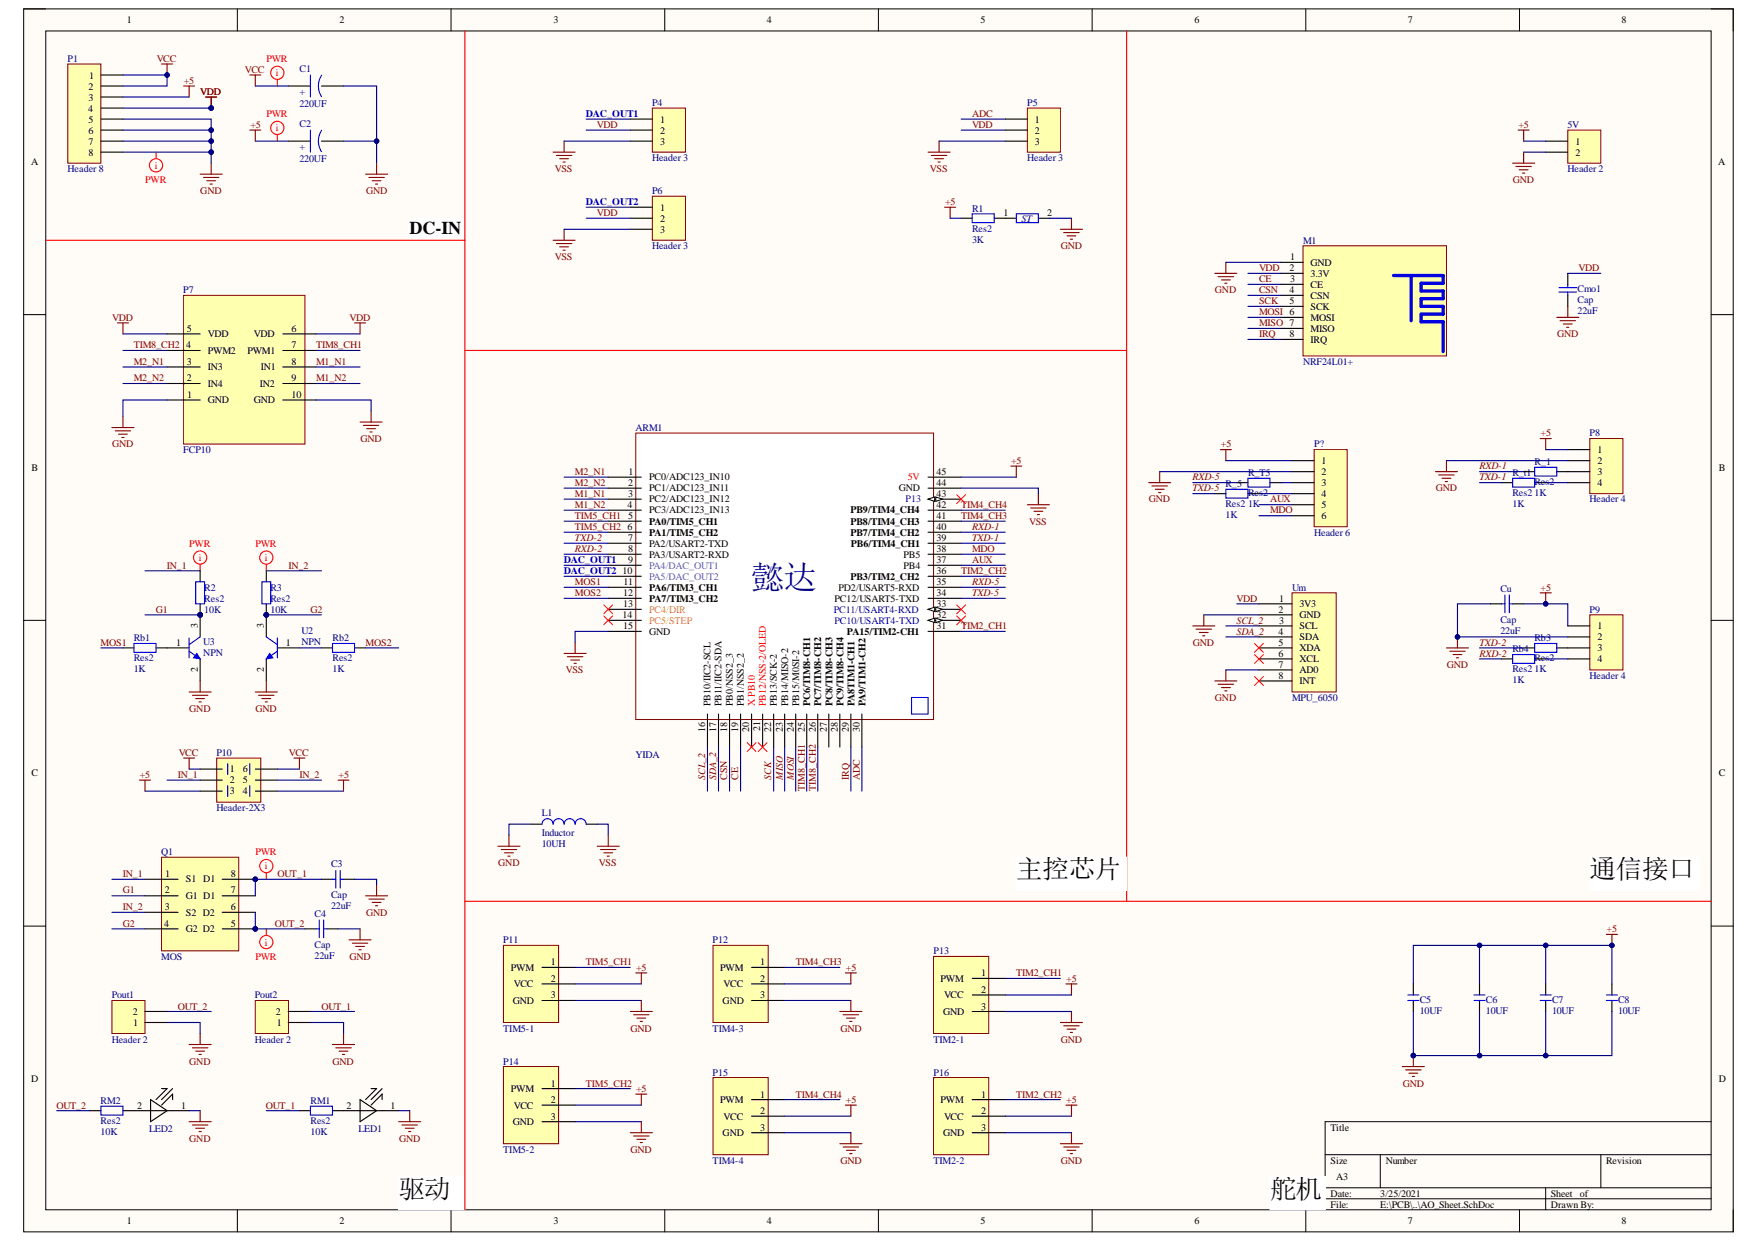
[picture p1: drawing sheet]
<svg xmlns="http://www.w3.org/2000/svg" width="297mm" height="210mm" viewBox="0 0 297 210" stroke-linecap="round" stroke-linejoin="round" font-family="sans-serif">
<defs><g id="words">
<text font-size="5.6" fill="#000080" x="126.9" y="99.4">懿达</text>
<g font-size="4.5">
<text x="171.6" y="148.3">主控芯片</text>
<text x="268.4" y="148.3">通信接口</text>
<text x="67.3" y="202.3">驱动</text>
<text x="214.5" y="202.3">舵机</text>
</g>
<text font-size="3" x="69.2" y="39.5">DC-IN</text>
<g font-size="1.7">
<text x="21.4" y="3.9">1</text>
<text x="57.3" y="3.9">2</text>
<text x="93.5" y="3.9">3</text>
<text x="129.5" y="3.9">4</text>
<text x="165.6" y="3.9">5</text>
<text x="201.7" y="3.9">6</text>
<text x="237.7" y="3.9">7</text>
<text x="273.8" y="3.9">8</text>
<text x="15" y="15.1">2</text>
<text x="15" y="17">3</text>
<text x="15.1" y="13.3">1</text>
<text x="14.9" y="18.8">4</text>
<text x="15" y="20.7">5</text>
<text x="15" y="22.6">6</text>
<text x="111.5" y="20.7">1</text>
<text x="111.5" y="22.6">2</text>
<text x="174.7" y="20.7">1</text>
<text x="174.7" y="22.6">2</text>
<text x="5.2" y="27.9">A</text>
<text x="15" y="24.4">7</text>
<text x="15" y="26.3">8</text>
<text x="111.5" y="24.4">3</text>
<text x="174.7" y="24.4">3</text>
<text x="266.1" y="24.4">1</text>
<text x="266.1" y="26.3">2</text>
<text x="290.2" y="27.9">A</text>
<text x="111.5" y="35.6">1</text>
<text x="111.5" y="37.4">2</text>
<text x="111.5" y="39.3">3</text>
<text x="169.5" y="36.5">1</text>
<text x="176.8" y="36.5">2</text>
<text x="217.8" y="45.8">2</text>
<text x="217.9" y="43.9">1</text>
<text x="217.9" y="47.6">3</text>
<text x="221.3" y="44.9">GND</text>
<text x="221.3" y="46.7">3.3V</text>
<text x="217.8" y="49.5">4</text>
<text x="217.8" y="51.4">5</text>
<text x="221.3" y="48.6">CE</text>
<text x="221.3" y="50.4">CSN</text>
<text x="221.3" y="52.3">SCK</text>
<text x="31.5" y="58.8">4</text>
<text x="31.5" y="56">5</text>
<text x="35.1" y="56.9">VDD</text>
<text x="35.1" y="59.7">PWM2</text>
<text x="41.8" y="59.7">PWM1</text>
<text x="42.9" y="56.9">VDD</text>
<text x="49.2" y="58.8">7</text>
<text x="49.2" y="56">6</text>
<text x="217.8" y="56.9">8</text>
<text x="221.3" y="54.2">MOSI</text>
<text x="221.3" y="56">MISO</text>
<text x="221.3" y="57.9">IRQ</text>
<text x="31.5" y="61.6">3</text>
<text x="31.5" y="64.4">2</text>
<text x="35.1" y="62.5">IN3</text>
<text x="35.1" y="65.3">IN4</text>
<text x="43.9" y="65.3">IN2</text>
<text x="44.1" y="62.5">IN1</text>
<text x="49.2" y="64.4">9</text>
<text x="49.2" y="61.6">8</text>
<text x="31.6" y="67.2">1</text>
<text x="35.1" y="68.1">GND</text>
<text x="42.9" y="68.1">GND</text>
<text x="49.2" y="67.2">10</text>
<text x="269.8" y="76.5">1</text>
<text x="5.3" y="79.5">B</text>
<text x="106.1" y="82">2</text>
<text x="106.1" y="83.9">3</text>
<text x="106.1" y="80.2">1</text>
<text x="109.6" y="81.1">PC0/ADC123_IN10</text>
<text x="109.6" y="83">PC1/ADC123_IN11</text>
<text x="151.8" y="83">GND</text>
<text x="158.1" y="83.9">43</text>
<text x="158.1" y="82">44</text>
<text x="158.1" y="80.2">45</text>
<text x="223.2" y="78.3">1</text>
<text x="223.2" y="80.2">2</text>
<text x="223.2" y="82">3</text>
<text x="223.2" y="83.9">4</text>
<text x="269.8" y="78.3">2</text>
<text x="269.8" y="80.2">3</text>
<text x="269.8" y="82">4</text>
<text x="290.2" y="79.5">B</text>
<text x="106" y="85.7">4</text>
<text x="106" y="89.6">6</text>
<text x="106.1" y="87.7">5</text>
<text x="109.6" y="84.8">PC2/ADC123_IN12</text>
<text x="109.6" y="86.7">PC3/ADC123_IN13</text>
<text x="109.6" y="88.6">PA0/TIM5_CH1</text>
<text x="143.6" y="88.6">PB8/TIM4_CH3</text>
<text x="143.6" y="86.7">PB9/TIM4_CH4</text>
<text x="158.1" y="89.6">40</text>
<text x="158.1" y="87.7">41</text>
<text x="158.1" y="85.7">42</text>
<text x="223.2" y="85.7">5</text>
<text x="223.2" y="87.7">6</text>
<text x="106.1" y="91.4">7</text>
<text x="106.1" y="93.3">8</text>
<text x="106.1" y="95.1">9</text>
<text x="109.6" y="90.5">PA1/TIM5_CH2</text>
<text x="109.6" y="92.3">PA2/USART2-TXD</text>
<text x="109.6" y="94.2">PA3/USART2-RXD</text>
<text x="143.6" y="90.5">PB7/TIM4_CH2</text>
<text x="143.7" y="92.3">PB6/TIM4_CH1</text>
<text x="152.6" y="94.2">PB5</text>
<text x="158.1" y="95.1">37</text>
<text x="158.1" y="93.3">38</text>
<text x="158.1" y="91.4">39</text>
<text x="105.1" y="97">10</text>
<text x="105.2" y="100.7">12</text>
<text x="105.3" y="98.8">11</text>
<text x="109.6" y="99.8">PA6/TIM3_CH1</text>
<text x="109.6" y="101.6">PA7/TIM3_CH2</text>
<text x="140.9" y="101.6">PC12/USART5-TXD</text>
<text x="141.6" y="99.8">PD2/USART5-RXD</text>
<text x="143.6" y="97.9">PB3/TIM2_CH2</text>
<text x="152.6" y="96.1">PB4</text>
<text x="158.1" y="100.7">34</text>
<text x="158.1" y="98.8">35</text>
<text x="158.1" y="97">36</text>
<text x="216" y="101.6">1</text>
<text x="33.4" y="106" transform="rotate(-90 33.4 106)">3</text>
<text x="44.6" y="106" transform="rotate(-90 44.6 106)">3</text>
<text x="105.1" y="104.4">14</text>
<text x="105.2" y="102.6">13</text>
<text x="105.2" y="106.3">15</text>
<text x="109.6" y="107.2">GND</text>
<text x="143" y="107.2">PA15/TIM2-CH1</text>
<text x="158.1" y="106.3">31</text>
<text x="158.1" y="104.4">32</text>
<text x="158.1" y="102.6">33</text>
<text x="215.9" y="103.5">2</text>
<text x="215.9" y="107.2">4</text>
<text x="216" y="105.3">3</text>
<text x="219.5" y="102.6">3V3</text>
<text x="219.5" y="104.4">GND</text>
<text x="219.5" y="106.3">SCL</text>
<text x="269.8" y="106.3">1</text>
<text x="29.8" y="109.1">1</text>
<text x="33.4" y="113.5" transform="rotate(-90 33.4 113.5)">2</text>
<text x="44.6" y="113.5" transform="rotate(-90 44.6 113.5)">2</text>
<text x="48.3" y="109.1">1</text>
<text x="215.9" y="109.1">5</text>
<text x="215.9" y="110.9">6</text>
<text x="215.9" y="112.8">7</text>
<text x="219.5" y="108.1">SDA</text>
<text x="219.5" y="110">XDA</text>
<text x="219.5" y="111.9">XCL</text>
<text x="219.5" y="113.7">AD0</text>
<text x="269.8" y="108.1">2</text>
<text x="269.8" y="110">3</text>
<text x="269.8" y="111.9">4</text>
<text x="120" y="119.3" transform="rotate(-90 120 119.3)">PB10/IIC2-SCL</text>
<text x="121.9" y="119.3" transform="rotate(-90 121.9 119.3)">PB11/IIC2-SDA</text>
<text x="123.7" y="119.3" transform="rotate(-90 123.7 119.3)">PB0/NSS2_3</text>
<text x="125.6" y="119.3" transform="rotate(-90 125.6 119.3)">PB1/NSS2_2</text>
<text x="131.2" y="119.3" transform="rotate(-90 131.2 119.3)">PB13/SCK-2</text>
<text x="133.1" y="119.3" transform="rotate(-90 133.1 119.3)">PB14/MISO-2</text>
<text x="135" y="119.3" transform="rotate(-90 135 119.3)">PB15/M0SI-2</text>
<text x="136.8" y="119.3" transform="rotate(-90 136.8 119.3)">PC6/TIM8-CH1</text>
<text x="138.7" y="119.3" transform="rotate(-90 138.7 119.3)">PC7/TIM8-CH2</text>
<text x="140.6" y="119.3" transform="rotate(-90 140.6 119.3)">PC8/TIM8-CH3</text>
<text x="142.4" y="119.3" transform="rotate(-90 142.4 119.3)">PC9/TIM8-CH4</text>
<text x="144.3" y="119.3" transform="rotate(-90 144.3 119.3)">PA8TIM1-CH1</text>
<text x="146.1" y="119.3" transform="rotate(-90 146.1 119.3)">PA9/TIM1-CH2</text>
<text x="215.9" y="114.6">8</text>
<text x="219.5" y="115.6">INT</text>
<text x="119.1" y="123.7" transform="rotate(-90 119.1 123.7)">16</text>
<text x="120.9" y="123.7" transform="rotate(-90 120.9 123.7)">17</text>
<text x="122.8" y="123.7" transform="rotate(-90 122.8 123.7)">18</text>
<text x="124.7" y="123.7" transform="rotate(-90 124.7 123.7)">19</text>
<text x="126.5" y="123.7" transform="rotate(-90 126.5 123.7)">20</text>
<text x="128.4" y="123.5" transform="rotate(-90 128.4 123.5)">21</text>
<text x="130.2" y="123.7" transform="rotate(-90 130.2 123.7)">22</text>
<text x="132.2" y="123.6" transform="rotate(-90 132.2 123.6)">23</text>
<text x="134" y="123.7" transform="rotate(-90 134 123.7)">24</text>
<text x="135.9" y="123.6" transform="rotate(-90 135.9 123.6)">25</text>
<text x="137.8" y="123.7" transform="rotate(-90 137.8 123.7)">26</text>
<text x="139.6" y="123.7" transform="rotate(-90 139.6 123.7)">27</text>
<text x="141.5" y="123.7" transform="rotate(-90 141.5 123.7)">28</text>
<text x="143.3" y="123.7" transform="rotate(-90 143.3 123.7)">29</text>
<text x="145.2" y="123.7" transform="rotate(-90 145.2 123.7)">30</text>
<text x="5.3" y="131.1">C</text>
<text x="38.8" y="130.4">1</text>
<text x="41" y="130.4">6</text>
<text x="290.2" y="131.1">C</text>
<text x="38.8" y="132.3">2</text>
<text x="38.8" y="134.2">3</text>
<text x="41" y="134.2">4</text>
<text x="41" y="132.3">5</text>
<text x="27.9" y="148.1">1</text>
<text x="31.4" y="149">S1 D1</text>
<text x="39" y="148.1">8</text>
<text x="27.8" y="150.9">2</text>
<text x="27.8" y="153.7">3</text>
<text x="31.4" y="151.8">G1 D1</text>
<text x="31.4" y="154.6">S2 D2</text>
<text x="39" y="153.7">6</text>
<text x="39" y="150.9">7</text>
<text x="27.7" y="156.5">4</text>
<text x="31.4" y="157.4">G2 D2</text>
<text x="39" y="156.5">5</text>
<text x="86.3" y="163.9">PWM</text>
<text x="86.8" y="166.7">VCC</text>
<text x="93" y="163">1</text>
<text x="93" y="165.8">2</text>
<text x="121.6" y="163.9">PWM</text>
<text x="122.2" y="166.7">VCC</text>
<text x="128.4" y="163">1</text>
<text x="128.4" y="165.8">2</text>
<text x="158.8" y="165.8">PWM</text>
<text x="165.7" y="164.8">1</text>
<text x="165.7" y="167.6">2</text>
<text x="22.4" y="171.4">2</text>
<text x="22.5" y="173.3">1</text>
<text x="46.6" y="171.4">2</text>
<text x="46.8" y="173.3">1</text>
<text x="86.6" y="169.5">GND</text>
<text x="93" y="168.5">3</text>
<text x="122" y="169.5">GND</text>
<text x="128.4" y="168.5">3</text>
<text x="159.2" y="171.4">GND</text>
<text x="159.4" y="168.5">VCC</text>
<text x="165.7" y="170.5">3</text>
<text x="5.2" y="182.7">D</text>
<text x="86.3" y="184.4">PWM</text>
<text x="93" y="183.5">1</text>
<text x="128.4" y="185.4">1</text>
<text x="165.7" y="185.4">1</text>
<text x="290.2" y="182.7">D</text>
<text x="23.2" y="187.2">2</text>
<text x="30.6" y="187.2">1</text>
<text x="58.5" y="187.2">2</text>
<text x="66" y="187.2">1</text>
<text x="86.6" y="190">GND</text>
<text x="86.8" y="187.2">VCC</text>
<text x="93" y="186.3">2</text>
<text x="93" y="189.1">3</text>
<text x="121.6" y="186.3">PWM</text>
<text x="122" y="191.9">GND</text>
<text x="122.2" y="189.1">VCC</text>
<text x="128.4" y="188.1">2</text>
<text x="128.4" y="190.9">3</text>
<text x="158.8" y="186.3">PWM</text>
<text x="159.2" y="191.9">GND</text>
<text x="159.4" y="189.1">VCC</text>
<text x="165.7" y="188.1">2</text>
<text x="165.7" y="190.9">3</text>
<text x="224.7" y="190.9">Title</text>
<text x="224.7" y="196.5">Size</text>
<text x="234" y="196.5">Number</text>
<text x="271.2" y="196.5">Revision</text>
<text x="224.7" y="202.1">Date:</text>
<text x="224.7" y="203.9">File:</text>
<text x="225.6" y="199.3">A3</text>
<text x="233.1" y="202.1">3/25/2021</text>
<text x="233.1" y="203.9">E:\PCB\..\AO_Sheet.SchDoc</text>
<text x="261.9" y="202.1">Sheet</text>
<text x="261.9" y="203.9">Drawn By:</text>
<text x="266.8" y="202.1">of</text>
<text x="21.4" y="206.7">1</text>
<text x="57.3" y="206.7">2</text>
<text x="93.5" y="206.7">3</text>
<text x="129.5" y="206.7">4</text>
<text x="165.6" y="206.7">5</text>
<text x="201.7" y="206.7">6</text>
<text x="237.7" y="206.7">7</text>
<text x="273.8" y="206.7">8</text>
</g>
<g font-size="1.7" fill="#000080">
<text x="11.4" y="10.5">P1</text>
<text x="50.6" y="16.1">+</text>
<text x="50.6" y="12.1">C1</text>
<text x="110.1" y="17.9">P4</text>
<text x="173.5" y="17.9">P5</text>
<text x="50.6" y="18.1">220UF</text>
<text x="50.6" y="21.4">C2</text>
<text x="264.7" y="21.6">5V</text>
<text x="11.4" y="29.1">Header 8</text>
<text x="50.6" y="25.3">+</text>
<text x="50.6" y="27.4">220UF</text>
<text x="110.1" y="27.2">Header 3</text>
<text x="173.5" y="27.2">Header 3</text>
<text x="264.7" y="29.1">Header 2</text>
<text x="110.1" y="32.8">P6</text>
<text x="164.2" y="35.7">R1</text>
<text x="164.2" y="41">3K</text>
<text x="164.2" y="39.1">Res2</text>
<text x="172.5" y="37.4">ST</text>
<text x="220.1" y="41.1">M1</text>
<text x="110.1" y="42.1">Header 3</text>
<text x="31" y="49.5">P7</text>
<text x="266.4" y="53.1">22uF</text>
<text x="266.4" y="49.3">Cmo1</text>
<text x="266.4" y="51.2">Cap</text>
<text x="220.1" y="61.6">NRF24L01+</text>
<text x="31" y="76.5">FCP10</text>
<text x="107.3" y="72.7">ARM1</text>
<text x="221.9" y="75.5">P?</text>
<text x="268.4" y="73.7">P8</text>
<text x="206.9" y="82.3">R_5</text>
<text x="210.7" y="80.4">R_T5</text>
<text x="210.7" y="83.7">Res2</text>
<text x="255.4" y="80.4">R_t1</text>
<text x="255.4" y="83.7">Res2</text>
<text x="259.1" y="83.7">1K</text>
<text x="259.1" y="78.6">R_1</text>
<text x="259.1" y="81.9">Res2</text>
<text x="206.9" y="87.4">1K</text>
<text x="206.9" y="85.6">Res2</text>
<text x="210.7" y="85.6">1K</text>
<text x="255.4" y="85.6">1K</text>
<text x="268.4" y="84.8">Header 4</text>
<text x="221.9" y="90.5">Header 6</text>
<text x="34.5" y="99.8">R2</text>
<text x="34.5" y="101.6">Res2</text>
<text x="45.7" y="99.8">R3</text>
<text x="45.7" y="101.6">Res2</text>
<text x="218.2" y="99.8">Um</text>
<text x="253.4" y="99.9">Cu</text>
<text x="34.5" y="103.5">10K</text>
<text x="45.7" y="103.5">10K</text>
<text x="50.9" y="107">U2</text>
<text x="253.4" y="107">22uF</text>
<text x="253.4" y="105.2">Cap</text>
<text x="268.4" y="103.5">P9</text>
<text x="22.6" y="113.5">1K</text>
<text x="22.6" y="108.3">Rb1</text>
<text x="22.6" y="111.7">Res2</text>
<text x="34.3" y="108.9">U3</text>
<text x="34.3" y="110.8">NPN</text>
<text x="50.9" y="108.9">NPN</text>
<text x="56.2" y="113.5">1K</text>
<text x="56.2" y="108.3">Rb2</text>
<text x="56.2" y="111.7">Res2</text>
<text x="255.4" y="110.2">Rb4</text>
<text x="255.4" y="113.5">Res2</text>
<text x="259.1" y="113.5">1K</text>
<text x="259.1" y="108.3">Rb3</text>
<text x="259.1" y="111.7">Res2</text>
<text x="218.2" y="118.4">MPU_6050</text>
<text x="255.4" y="115.4">1K</text>
<text x="268.4" y="114.6">Header 4</text>
<text x="36.5" y="127.7">P10</text>
<text x="107.3" y="128">YIDA</text>
<text x="36.5" y="136.9">Header-2X3</text>
<text x="91.5" y="137.9">L1</text>
<text x="91.5" y="143.1">10UH</text>
<text x="91.5" y="141.3">Inductor</text>
<text x="27.2" y="144.4">Q1</text>
<text x="55.9" y="146.4">C3</text>
<text x="53.1" y="154.9">C4</text>
<text x="55.9" y="153.5">22uF</text>
<text x="55.9" y="151.6">Cap</text>
<text x="53.1" y="161.9">22uF</text>
<text x="53.1" y="160">Cap</text>
<text x="85" y="159.2">P11</text>
<text x="120.3" y="159.2">P12</text>
<text x="157.6" y="161.1">P13</text>
<text x="27.2" y="162">MOS</text>
<text x="18.9" y="168.5">Pout1</text>
<text x="43" y="168.5">Pout2</text>
<text x="239.8" y="169.3">C5</text>
<text x="239.8" y="171.2">10UF</text>
<text x="250.9" y="169.3">C6</text>
<text x="250.9" y="171.2">10UF</text>
<text x="262.1" y="169.3">C7</text>
<text x="262.1" y="171.2">10UF</text>
<text x="273.2" y="169.3">C8</text>
<text x="273.2" y="171.2">10UF</text>
<text x="18.9" y="176.1">Header 2</text>
<text x="43" y="176.1">Header 2</text>
<text x="85" y="174.2">TIM5-1</text>
<text x="85" y="179.8">P14</text>
<text x="120.3" y="174.2">TIM4-3</text>
<text x="157.6" y="176.1">TIM2-1</text>
<text x="120.3" y="181.6">P15</text>
<text x="157.6" y="181.6">P16</text>
<text x="17" y="191.7">10K</text>
<text x="17" y="186.4">RM2</text>
<text x="17" y="189.8">Res2</text>
<text x="25.2" y="191.1">LED2</text>
<text x="52.4" y="191.7">10K</text>
<text x="52.4" y="186.4">RM1</text>
<text x="52.4" y="189.8">Res2</text>
<text x="60.6" y="191.1">LED1</text>
<text x="85" y="194.6">TIM5-2</text>
<text x="120.3" y="196.5">TIM4-4</text>
<text x="157.6" y="196.5">TIM2-2</text>
</g>
<g font-size="1.7" fill="#800000">
<text x="26.5" y="10.5">VCC</text>
<text x="31" y="14.2">+5</text>
<text x="33.8" y="16.1">VDD</text>
<text x="41.4" y="12.3">VCC</text>
<text x="42.3" y="21.6">+5</text>
<text x="100.8" y="21.6">VDD</text>
<text x="164.2" y="21.6">VDD</text>
<text x="164.2" y="19.8">ADC</text>
<text x="256.4" y="21.6">+5</text>
<text x="93.7" y="29.1">VSS</text>
<text x="157" y="29.1">VSS</text>
<text x="33.8" y="32.8">GND</text>
<text x="61.8" y="32.8">GND</text>
<text x="159.6" y="34.6">+5</text>
<text x="255.5" y="30.9">GND</text>
<text x="100.8" y="36.5">VDD</text>
<text x="93.7" y="43.9">VSS</text>
<text x="179.1" y="42.1">GND</text>
<text x="212.6" y="45.8">VDD</text>
<text x="212.6" y="47.6">CE</text>
<text x="266.6" y="45.8">VDD</text>
<text x="205.2" y="49.5">GND</text>
<text x="212.6" y="53.2">MOSI 6</text>
<text x="212.6" y="51.4">SCK</text>
<text x="212.6" y="49.5">CSN</text>
<text x="18.9" y="54.2">VDD</text>
<text x="22.6" y="58.8">TIM8_CH2</text>
<text x="53.4" y="58.8">TIM8_CH1</text>
<text x="59" y="54.2">VDD</text>
<text x="212.6" y="55.1">MISO 7</text>
<text x="212.6" y="56.9">IRQ</text>
<text x="262.9" y="56.9">GND</text>
<text x="22.6" y="61.6">M2_N1</text>
<text x="22.6" y="64.4">M2_N2</text>
<text x="53.4" y="61.6">M1_N1</text>
<text x="53.4" y="64.4">M1_N2</text>
<text x="18.9" y="75.5">GND</text>
<text x="60.9" y="74.6">GND</text>
<text x="206.2" y="75.5">+5</text>
<text x="260.1" y="73.7">+5</text>
<text x="97.1" y="80.2">M2_N1</text>
<text x="97.1" y="82">M2_N2</text>
<text x="97.1" y="83.9">M1_N1</text>
<text x="170.7" y="78.3">+5</text>
<text x="201.4" y="83">TXD-5</text>
<text x="201.4" y="81.1">RXD-5</text>
<text x="242.5" y="83">GND</text>
<text x="249.8" y="79.2">RXD-1</text>
<text x="249.8" y="81.1">TXD-1</text>
<text x="97.1" y="85.7">M1_N2</text>
<text x="162.3" y="87.7">TIM4_CH3</text>
<text x="162.3" y="85.7">TIM4_CH4</text>
<text x="164.2" y="89.6">RXD-1</text>
<text x="173.8" y="88.6">VSS</text>
<text x="194" y="84.8">GND</text>
<text x="214.5" y="86.7">MDO</text>
<text x="214.5" y="84.8">AUX</text>
<text x="97.1" y="91.4">TXD-2</text>
<text x="97.1" y="93.3">RXD-2</text>
<text x="164.2" y="91.4">TXD-1</text>
<text x="164.2" y="93.3">MDO</text>
<text x="164.2" y="95.1">AUX</text>
<text x="28.2" y="96.1">IN_1</text>
<text x="48.7" y="96.1">IN_2</text>
<text x="97.1" y="98.8">MOS1</text>
<text x="97.1" y="100.7">MOS2</text>
<text x="162.3" y="97">TIM2_CH2</text>
<text x="164.2" y="98.8">RXD-5</text>
<text x="164.2" y="100.7">TXD-5</text>
<text x="208.8" y="101.6">VDD</text>
<text x="260.1" y="99.8">+5</text>
<text x="26.3" y="103.5">G1</text>
<text x="52.4" y="103.5">G2</text>
<text x="162.3" y="106.3">TIM2_CH1</text>
<text x="208.8" y="105.3">SCL_2</text>
<text x="208.8" y="107.2">SDA_2</text>
<text x="17" y="109.1">MOS1</text>
<text x="61.7" y="109.1">MOS2</text>
<text x="95.6" y="113.7">VSS</text>
<text x="201.4" y="109.1">GND</text>
<text x="244.3" y="112.8">GND</text>
<text x="249.8" y="109.1">TXD-2</text>
<text x="249.8" y="110.9">RXD-2</text>
<text x="205.2" y="118.4">GND</text>
<text x="32" y="120.2">GND</text>
<text x="43.1" y="120.2">GND</text>
<text x="23.6" y="131.4">+5</text>
<text x="30" y="131.4">IN_1</text>
<text x="30.2" y="127.7">VCC</text>
<text x="48.8" y="127.7">VCC</text>
<text x="50.6" y="131.4">IN_2</text>
<text x="57.2" y="131.4">+5</text>
<text x="119.1" y="131.7" transform="rotate(-90 119.1 131.7)">SCL_2</text>
<text x="120.9" y="131.7" transform="rotate(-90 120.9 131.7)">SDA_2</text>
<text x="122.8" y="131.7" transform="rotate(-90 122.8 131.7)">CSN</text>
<text x="124.7" y="131.7" transform="rotate(-90 124.7 131.7)">CE</text>
<text x="130.2" y="131.7" transform="rotate(-90 130.2 131.7)">SCK</text>
<text x="132.2" y="131.7" transform="rotate(-90 132.2 131.7)">MISO</text>
<text x="134" y="131.7" transform="rotate(-90 134 131.7)">MOSI</text>
<text x="143.3" y="131.7" transform="rotate(-90 143.3 131.7)">IRQ</text>
<text x="145.2" y="131.7" transform="rotate(-90 145.2 131.7)">ADC</text>
<text x="135.9" y="133.6" transform="rotate(-90 135.9 133.6)">TIM8_CH1</text>
<text x="137.8" y="133.6" transform="rotate(-90 137.8 133.6)">TIM8_CH2</text>
<text x="20.7" y="148.1">IN_1</text>
<text x="46.9" y="148.1">OUT_1</text>
<text x="84.1" y="146.2">GND</text>
<text x="101.1" y="146.2">VSS</text>
<text x="20.7" y="153.7">IN_2</text>
<text x="20.7" y="150.9">G1</text>
<text x="61.8" y="154.6">GND</text>
<text x="20.7" y="156.5">G2</text>
<text x="46.4" y="156.5">OUT_2</text>
<text x="271.3" y="157.4">+5</text>
<text x="59" y="162">GND</text>
<text x="107.4" y="163.9">+5</text>
<text x="134.4" y="163">TIM4_CH3</text>
<text x="142.8" y="163.9">+5</text>
<text x="171.6" y="164.8">TIM2_CH1</text>
<text x="180.1" y="165.8">+5</text>
<text x="30" y="170.5">OUT_2</text>
<text x="54.3" y="170.5">OUT_1</text>
<text x="32" y="179.8">GND</text>
<text x="56.2" y="179.8">GND</text>
<text x="106.5" y="174.2">GND</text>
<text x="141.9" y="174.2">GND</text>
<text x="179.1" y="176.1">GND</text>
<text x="107.4" y="184.4">+5</text>
<text x="134.4" y="185.4">TIM4_CH4</text>
<text x="171.6" y="185.4">TIM2_CH2</text>
<text x="236.9" y="183.5">GND</text>
<text x="9.6" y="187.2">OUT_2</text>
<text x="44.9" y="187.2">OUT_1</text>
<text x="142.8" y="186.3">+5</text>
<text x="180.1" y="186.3">+5</text>
<text x="32" y="192.8">GND</text>
<text x="67.4" y="192.8">GND</text>
<text x="106.5" y="194.6">GND</text>
<text x="141.9" y="196.5">GND</text>
<text x="179.1" y="196.5">GND</text>
</g>
<g font-size="1.7" fill="#f00">
<text x="45" y="10.5">PWR</text>
<text x="46.6" y="12.8">i</text>
<text x="45" y="19.8">PWR</text>
<text x="46.6" y="22.1">i</text>
<text x="26.1" y="28.5">i</text>
<text x="24.5" y="30.9">PWR</text>
<text x="153.3" y="81.1">5V</text>
<text x="32" y="92.3">PWR</text>
<text x="33.6" y="94.7">i</text>
<text x="43.1" y="92.3">PWR</text>
<text x="44.7" y="94.7">i</text>
<text x="127.4" y="119.3" transform="rotate(-90 127.4 119.3)">X PB10</text>
<text x="129.3" y="119.3" transform="rotate(-90 129.3 119.3)">PB12/NSS-2/OLED</text>
<text x="43.1" y="144.4">PWR</text>
<text x="44.7" y="146.8">i</text>
<text x="44.7" y="159.7">i</text>
<text x="43.1" y="162">PWR</text>
</g>
<g font-size="1.7" fill="#00f">
<text x="98.9" y="19.8">DAC_OUT1</text>
<text x="98.9" y="34.6">DAC_OUT2</text>
<text x="152.9" y="84.8">P13</text>
<text x="95.2" y="95.1">DAC_OUT1</text>
<text x="95.2" y="97">DAC_OUT2</text>
<text x="140.8" y="103.5">PC11/USART4-RXD</text>
<text x="140.9" y="105.3">PC10/USART4-TXD</text>
</g>
<g font-size="1.7" fill="#900">
<text x="97.1" y="87.7">TIM5_CH1</text>
<text x="97.1" y="89.6">TIM5_CH2</text>
<text x="98.9" y="163">TIM5_CH1</text>
<text x="98.9" y="183.5">TIM5_CH2</text>
</g>
<g font-size="1.7" fill="#90f">
<text x="109.6" y="96.1">PA4/DAC_OUT1</text>
<text x="109.6" y="97.9">PA5/DAC_OUT2</text>
</g>
<g font-size="1.7" fill="#f90">
<text x="109.6" y="103.5">PC4/DIR</text>
<text x="109.6" y="105.3">PC5/STEP</text>
</g>
</g></defs>
<path d="M4 1.5h288.7v206.5h-288.7z" fill-rule="evenodd" fill="#fffcf8"/>
<path d="M4 1.5h288.7v206.5h-288.7z" fill="none" stroke="#000" stroke-width=".17"/>
<path d="M7.7 5.2h281.3v199.1h-281.3z" fill-rule="evenodd" fill="#fffcf8"/>
<g fill="none" stroke="#000" stroke-width=".17">
<path d="M4 1.5h3.7M7.7 5.2h281.3v199.1h-281.3zM40.1 1.5v3.7M76.2 1.5v3.7M112.3 1.5v3.7M148.3 1.5v3.7M184.4 1.5v3.7M220.5 1.5v3.7M256.6 1.5v3.7M289 1.5h3.7v3.7M4 53.1h3.7M289 53.1h3.7"/>
<path d="M4 104.8h3.7M289 104.8h3.7M4 156.4h3.7M289 156.4h3.7M223.8 195h65.2M233.1 195v5.6M270.3 195v5.6M289 189.4h-65.2v14.9M40.1 204.3v3.7M76.2 204.3v3.7M112.3 204.3v3.7M148.3 204.3v3.7"/>
<path d="M184.4 204.3v3.7M220.5 204.3v3.7M223.8 200.6h65.2M223.8 202.4h65.2M256.6 204.3v3.7M261 200.6v3.7M292.7 204.3v3.7"/>
</g>
<path d="M107.4 73.1h50.2v48.4h-50.2z" fill-rule="evenodd" fill="#fff"/>
<path d="M107.4 73.1h50.2v48.4h-50.2z" fill="none" stroke="#800000" stroke-width=".17"/>
<g fill="none" stroke="#000" stroke-width=".18">
<path d="M102.7 80.6h5.6M102.7 82.4h5.6M102.7 84.3h5.6M102.7 86.2h5.6M102.7 88h5.6M102.7 89.9h5.6M102.7 91.7h5.6M102.7 93.6h5.6M102.7 95.5h5.6M102.7 97.3h5.6M102.7 99.2h5.6M102.7 101h5.6"/>
<path d="M102.7 102.9h5.6M102.7 104.8h5.6M102.7 106.6h5.6M156.7 104.8h5.6M156.7 106.6h5.6M119.5 120.6v5.6M121.3 120.6v5.6M123.2 120.6v5.6M125.1 120.6v5.6M126.9 120.6v5.6M128.8 120.6v5.6M130.6 120.6v5.6"/>
<path d="M132.5 120.6v5.6M134.4 120.6v5.6M136.2 120.6v5.6M138.1 120.6v5.6M140 120.6v5.6M141.8 120.6v5.6M143.7 120.6v5.6M145.5 120.6v5.6"/>
</g>
<path d="M156.7 104.8l1.1-.4v.7z" fill="#f8fcff"/>
<path d="M156.7 104.8l1.1-.4v.7z" fill="none" stroke="#000" stroke-width=".17"/>
<path d="M158 104.4l1.1 .4-1.1 .3z" fill="#f8fcff"/>
<path d="M158 104.4l1.1 .4-1.1 .3z" fill="none" stroke="#000" stroke-width=".17"/>
<path d="M156.7 102.9h5.6" fill="none" stroke="#000" stroke-width=".18"/>
<path d="M156.7 102.9l1.1-.4v.8z" fill="#f8fcff"/>
<path d="M156.7 102.9l1.1-.4v.8z" fill="none" stroke="#000" stroke-width=".17"/>
<path d="M158 102.5l1.1 .4-1.1 .4z" fill="#f8fcff"/>
<path d="M158 102.5l1.1 .4-1.1 .4z" fill="none" stroke="#000" stroke-width=".17"/>
<path d="M156.7 99.2h5.6M156.7 97.3h5.6M156.7 95.5h5.6M156.7 93.6h5.6M156.7 91.7h5.6M156.7 89.9h5.6M156.7 88h5.6M156.7 86.2h5.6M156.7 84.3h5.6M156.7 101h5.6" fill="none" stroke="#000" stroke-width=".18"/>
<path d="M156.7 84.3l1.1-.4v.8z" fill="#f8fcff"/>
<path d="M156.7 84.3l1.1-.4v.8z" fill="none" stroke="#000" stroke-width=".17"/>
<path d="M158 83.9l1.1 .4-1.1 .4z" fill="#f8fcff"/>
<path d="M158 83.9l1.1 .4-1.1 .4z" fill="none" stroke="#000" stroke-width=".17"/>
<path d="M156.7 82.4h5.6M156.7 80.6h5.6" fill="none" stroke="#000" stroke-width=".18"/>
<path d="M153.9 117.8h2.8v2.8h-2.8z" fill="none" stroke="#00f" stroke-width=".18"/>
<path d="M11.4 10.8h5.6v16.7h-5.6z" fill-rule="evenodd" fill="#ffffb0"/>
<path d="M11.4 10.8h5.6v16.7h-5.6z" fill="none" stroke="#800000" stroke-width=".17"/>
<path d="M17 12.7h3.8M17 14.5h3.8M17 16.4h3.8M17 18.2h3.8M17 20.1h3.8M17 22h3.8M17 23.8h3.8M17 25.7h3.8" fill="none" stroke="#000" stroke-width=".18"/>
<path d="M27.3 10.8h1.8M28.2 10.8v1.9" fill="none" stroke="#800000" stroke-width=".18"/>
<circle cx="28.2" cy="12.7" r=".37" fill="#000080"/>
<circle cx="28.2" cy="12.7" r=".37" fill="none" stroke="#000080" stroke-width=".17"/>
<path d="M31 14.5h1.9M31.9 14.5v1.9M34.7 16.4h1.9M35.7 16.4v1.8" fill="none" stroke="#800000" stroke-width=".18"/>
<circle cx="35.7" cy="18.2" r=".37" fill="#000080"/>
<circle cx="35.7" cy="18.2" r=".37" fill="none" stroke="#000080" stroke-width=".17"/>
<path d="M34.7 16.4h1.9M35.7 16.4v1.8" fill="none" stroke="#800000" stroke-width=".18"/>
<circle cx="35.7" cy="18.2" r=".37" fill="#000080"/>
<circle cx="35.7" cy="18.2" r=".37" fill="none" stroke="#000080" stroke-width=".17"/>
<g fill="none" stroke="#800000" stroke-width=".18">
<path d="M42.2 12.7h1.8M43.1 12.7v1.8M33.8 29.4h3.7M34.4 30h2.6M34.9 30.5h1.5M35.5 31.1h.3M35.7 27.5v1.9M42.2 22h1.8M43.1 22v1.8M61.7 29.4h3.8M62.3 30h2.6M62.9 30.5h1.4"/>
<path d="M63.4 31.1h.4M63.6 27.5v1.9"/>
</g>
<path d="M48.7 14.5h3.7M54.3 14.5h3.7M48.7 23.8h3.7M54.3 23.8h3.7" fill="none" stroke="#000" stroke-width=".18"/>
<path d="M52.4 12.7v3.7M54.3 12.7a3.3 3.3 0 0 0 0 3.6M52.4 22v3.7M54.3 22a3.3 3.3 0 0 0 0 3.6" fill="none" stroke="#00f" stroke-width=".18"/>
<path d="M69.2 36.9h9.3v3.7h-9.3z" fill-rule="evenodd" fill="#fff"/>
<path d="M69.2 36.9h9.3v3.7h-9.3z" fill="none" stroke="#fff" stroke-width=".17"/>
<g fill="none" stroke="#800000" stroke-width=".18">
<path d="M170.7 78.7h1.8M171.6 78.7v1.9M95.3 110.3h3.7M95.8 110.9h2.6M96.4 111.5h1.5M96.9 112h.4M97.1 108.5v1.8M84.1 142.9h3.7M84.6 143.5h2.7M85.2 144h1.5M85.8 144.6h.3M85.9 141v1.9"/>
<path d="M100.8 142.9h3.8M101.4 143.5h2.6M102 144h1.5M102.5 144.6h.4M102.7 141v1.9"/>
</g>
<path d="M89.7 139.2h1.8M99 139.2h1.8" fill="none" stroke="#000" stroke-width=".18"/>
<path d="M91.5 139.2a.93 .93 0 0 1 1-1 .93 .93 0 0 1 .9 1 .93 .93 0 0 1 .9-1 .93 .93 0 0 1 1 1 .93 .93 0 0 1 .9-1 .93 .93 0 0 1 .9 1 .93 .93 0 0 1 1-1 .93 .93 0 0 1 .9 1" fill="none" stroke="#00f" stroke-width=".18"/>
<path d="M173.5 85.2h3.7M174 85.8h2.6M174.6 86.3h1.5M175.2 86.9h.3M175.3 83.4v1.8" fill="none" stroke="#800000" stroke-width=".19"/>
<path d="M85 159.6h9.3v13.1h-9.3z" fill-rule="evenodd" fill="#ffffb0"/>
<path d="M85 159.6h9.3v13.1h-9.3z" fill="none" stroke="#800000" stroke-width=".17"/>
<path d="M91.5 163.4h5.6M91.5 166.2h5.6M91.5 168.9h5.6" fill="none" stroke="#000" stroke-width=".18"/>
<path d="M106.4 170.8h3.8M107 171.4h2.6M107.4 164.3h1.8M107.6 171.9h1.4M108.1 172.5h.4M108.3 164.3v1.9M108.3 168.9v1.9" fill="none" stroke="#800000" stroke-width=".18"/>
<path d="M85 180.1h9.3v13h-9.3z" fill-rule="evenodd" fill="#ffffb0"/>
<path d="M85 180.1h9.3v13h-9.3z" fill="none" stroke="#800000" stroke-width=".17"/>
<path d="M91.5 183.8h5.6M91.5 186.6h5.6M91.5 189.4h5.6" fill="none" stroke="#000" stroke-width=".19"/>
<path d="M106.4 191.3h3.8M107 191.8h2.6M107.4 184.8h1.8M107.6 192.4h1.4M108.1 192.9h.4M108.3 184.8v1.8M108.3 189.4v1.9" fill="none" stroke="#800000" stroke-width=".19"/>
<path d="M120.4 159.6h9.3v13.1h-9.3z" fill-rule="evenodd" fill="#ffffb0"/>
<path d="M120.4 159.6h9.3v13.1h-9.3z" fill="none" stroke="#800000" stroke-width=".17"/>
<path d="M126.9 163.4h5.6M126.9 166.2h5.6M126.9 168.9h5.6" fill="none" stroke="#000" stroke-width=".18"/>
<path d="M141.8 170.8h3.7M142.4 171.4h2.6M142.7 164.3h1.9M142.9 171.9h1.5M143.5 172.5h.4M143.7 164.3v1.9M143.7 168.9v1.9" fill="none" stroke="#800000" stroke-width=".18"/>
<path d="M120.4 182h9.3v13h-9.3z" fill-rule="evenodd" fill="#ffffb0"/>
<path d="M120.4 182h9.3v13h-9.3z" fill="none" stroke="#800000" stroke-width=".17"/>
<path d="M238.7 166.2v1.8M238.7 169v1.8M249.8 166.2v1.8M249.8 169v1.8M261 166.2v1.8M261 169v1.8M272.2 166.2v1.8M272.2 169v1.8M126.9 185.7h5.6M126.9 188.5h5.6M126.9 191.3h5.6" fill="none" stroke="#000" stroke-width=".19"/>
<path d="M141.8 193.1h3.7M142.4 193.7h2.6M142.8 186.6h1.8M142.9 194.3h1.5M143.5 194.8h.4M143.7 186.6v1.9M143.7 191.3v1.8" fill="none" stroke="#800000" stroke-width=".19"/>
<path d="M237.7 168h1.9M237.7 169h1.9M248.9 168h1.9M248.9 169h1.9M260.1 168h1.9M260.1 169h1.9M271.3 168h1.8M271.3 169h1.8" fill="none" stroke="#00f" stroke-width=".19"/>
<path d="M31 49.9h20.5v25.1h-20.5z" fill-rule="evenodd" fill="#ffffb0"/>
<path d="M31 49.9h20.5v25.1h-20.5z" fill="none" stroke="#800000" stroke-width=".17"/>
<path d="M28.2 56.4h5.6M28.2 59.2h5.6M47.8 56.4h5.6M47.8 59.2h5.6M28.2 62h5.6M28.2 64.8h5.6M28.2 67.5h5.6M47.8 62h5.6M47.8 64.8h5.6M47.8 67.5h5.6" fill="none" stroke="#000" stroke-width=".18"/>
<path d="M19.8 54.5h1.9M20.8 54.5v1.9M59.9 54.5h1.8M60.8 54.5v1.9" fill="none" stroke="#800000" stroke-width=".18"/>
<circle cx="33.8" cy="103.8" r=".37" fill="#000080"/>
<circle cx="33.8" cy="103.8" r=".37" fill="none" stroke="#000080" stroke-width=".17"/>
<path d="M33.8 96.4v1.8M33.8 102v1.8" fill="none" stroke="#000" stroke-width=".18"/>
<circle cx="33.8" cy="103.8" r=".37" fill="#000080"/>
<circle cx="33.8" cy="103.8" r=".37" fill="none" stroke="#000080" stroke-width=".17"/>
<path d="M33.1 98.2h1.4v3.8h-1.4z" fill="none" stroke="#00f" stroke-width=".18"/>
<circle cx="33.8" cy="103.8" r=".37" fill="#000080"/>
<circle cx="33.8" cy="103.8" r=".37" fill="none" stroke="#000080" stroke-width=".17"/>
<path d="M33.8 103.8v3.8" fill="none" stroke="#000" stroke-width=".18"/>
<circle cx="33.8" cy="103.8" r=".37" fill="#000080"/>
<circle cx="33.8" cy="103.8" r=".37" fill="none" stroke="#000080" stroke-width=".17"/>
<path d="M28.2 109.4h3.7M33.8 111.3v3.7" fill="none" stroke="#000" stroke-width=".18"/>
<path d="M31.9 110l1.9 1.3M31.9 107.7v3.4M33.8 107.6l-1.9 1.3" fill="none" stroke="#00f" stroke-width=".18"/>
<path d="M33.2 110.3l.6 1-1.1-.2z" fill="#00f"/>
<path d="M33.2 110.3l.6 1-1.1-.2z" fill="none" stroke="#00f" stroke-width=".17"/>
<path d="M31.9 116.9h3.8M32.5 117.4h2.6M33.1 118h1.4M33.6 118.5h.4M33.8 115v1.9" fill="none" stroke="#800000" stroke-width=".18"/>
<path d="M20.8 109.4h1.8M26.3 109.4h1.9" fill="none" stroke="#000" stroke-width=".18"/>
<path d="M22.6 108.7h3.7v1.5h-3.7z" fill="none" stroke="#00f" stroke-width=".18"/>
<circle cx="45" cy="103.8" r=".37" fill="#000080"/>
<circle cx="45" cy="103.8" r=".37" fill="none" stroke="#000080" stroke-width=".17"/>
<path d="M45 96.4v1.8M45 102v1.8" fill="none" stroke="#000" stroke-width=".18"/>
<circle cx="45" cy="103.8" r=".37" fill="#000080"/>
<circle cx="45" cy="103.8" r=".37" fill="none" stroke="#000080" stroke-width=".17"/>
<path d="M44.2 98.2h1.5v3.8h-1.5z" fill="none" stroke="#00f" stroke-width=".18"/>
<circle cx="45" cy="103.8" r=".37" fill="#000080"/>
<circle cx="45" cy="103.8" r=".37" fill="none" stroke="#000080" stroke-width=".17"/>
<path d="M45 103.8v3.8" fill="none" stroke="#000" stroke-width=".18"/>
<circle cx="45" cy="103.8" r=".37" fill="#000080"/>
<circle cx="45" cy="103.8" r=".37" fill="none" stroke="#000080" stroke-width=".17"/>
<path d="M45 111.3v3.7M46.8 109.4h3.8" fill="none" stroke="#000" stroke-width=".18"/>
<path d="M45 107.6l1.8 1.3M46.8 110l-1.8 1.3M46.8 107.7v3.4" fill="none" stroke="#00f" stroke-width=".18"/>
<path d="M45.5 110.3l.6 .8-1.1 .2z" fill="#00f"/>
<path d="M45.5 110.3l.6 .8-1.1 .2z" fill="none" stroke="#00f" stroke-width=".17"/>
<path d="M43.1 116.9h3.7M43.7 117.4h2.6M44.2 118h1.5M44.8 118.5h.4M45 115v1.9" fill="none" stroke="#800000" stroke-width=".18"/>
<path d="M54.3 109.4h1.8M59.9 109.4h1.8" fill="none" stroke="#000" stroke-width=".18"/>
<path d="M56.1 108.7h3.8v1.5h-3.8z" fill="none" stroke="#00f" stroke-width=".18"/>
<g fill="none" stroke="#f00" stroke-width=".18">
<path d="M33.8 95.3v1.1M45 95.3v1.1"/>
<circle cx="33.8" cy="94.2" r="1.12"/>
<circle cx="45" cy="94.2" r="1.12"/>
</g>
<circle cx="43.1" cy="156.9" r=".37" fill="#000080"/>
<circle cx="43.1" cy="156.9" r=".37" fill="none" stroke="#000080" stroke-width=".17"/>
<circle cx="43.1" cy="148.5" r=".37" fill="#000080"/>
<circle cx="43.1" cy="148.5" r=".37" fill="none" stroke="#000080" stroke-width=".17"/>
<path d="M27.3 144.8h13v15.8h-13z" fill-rule="evenodd" fill="#ffffb0"/>
<path d="M27.3 144.8h13v15.8h-13z" fill="none" stroke="#800000" stroke-width=".17"/>
<path d="M24.5 148.5h5.6M24.5 151.3h5.6M24.5 154.1h5.6M24.5 156.9h5.6M37.5 156.9h5.6" fill="none" stroke="#000" stroke-width=".18"/>
<circle cx="43.1" cy="156.9" r=".37" fill="#000080"/>
<circle cx="43.1" cy="156.9" r=".37" fill="none" stroke="#000080" stroke-width=".17"/>
<path d="M37.5 154.1h5.6M37.5 151.3h5.6M37.5 148.5h5.6" fill="none" stroke="#000" stroke-width=".18"/>
<circle cx="43.1" cy="148.5" r=".37" fill="#000080"/>
<circle cx="43.1" cy="148.5" r=".37" fill="none" stroke="#000080" stroke-width=".17"/>
<path d="M23.6 131.7h1.8M24.5 131.7v1.9M57.1 131.7h1.8M58 131.7v1.9M61.7 151.3h3.8M62.3 151.8h2.6M62.9 152.4h1.4M63.4 152.9h.4M63.6 149.4v1.9" fill="none" stroke="#800000" stroke-width=".18"/>
<path d="M36.6 128h7.4v7.5h-7.4z" fill-rule="evenodd" fill="#ffffb0"/>
<path d="M36.6 128h7.4v7.5h-7.4z" fill="none" stroke="#800000" stroke-width=".17"/>
<path d="M33.8 129.9h3.7M33.8 131.7h3.7M33.8 133.6h3.7M43.1 129.9h3.7M43.1 131.7h3.7M43.1 133.6h3.7M51.5 156.9h1.9M54.3 148.5h1.8M55.2 156.9h1.9M58 148.5h1.9" fill="none" stroke="#000" stroke-width=".18"/>
<path d="M38.5 128.9v1.9M38.5 132.7v1.8M42.2 128.9v1.9M42.2 132.7v1.8M53.4 156.9h.5M53.9 155.4v2.9M54.7 155.4v2.9M54.7 156.9h.5M56.1 148.5h.6M56.7 147v3M57.4 147v3M57.4 148.5h.6" fill="none" stroke="#00f" stroke-width=".18"/>
<g fill="none" stroke="#f00" stroke-width=".18">
<path d="M45 147.4v1.1M45 156.9v1.1"/>
<circle cx="45" cy="159.1" r="1.12"/>
<circle cx="45" cy="146.2" r="1.12"/>
</g>
<path d="M58.9 158.7h3.8M59.5 159.3h2.6M60.1 159.8h1.4M60.8 156.9v1.8M60.6 160.4h.4" fill="none" stroke="#800000" stroke-width=".18"/>
<path d="M67.3 198.7h11.2v5.6h-11.2z" fill-rule="evenodd" fill="#fff"/>
<path d="M67.3 198.7h11.2v5.6h-11.2z" fill="none" stroke="#fff" stroke-width=".17"/>
<path d="M43.1 169h5.6v5.5h-5.6z" fill-rule="evenodd" fill="#ffffb0"/>
<path d="M43.1 169h5.6v5.5h-5.6z" fill="none" stroke="#800000" stroke-width=".17"/>
<path d="M48.7 172.7h3.7" fill="none" stroke="#000" stroke-width=".19"/>
<path d="M48.7 170.8h3.7" fill="none" stroke="#000" stroke-width=".18"/>
<path d="M56.1 176.4h3.8M56.7 176.9h2.6M57.3 177.5h1.5M57.8 178.1h.4M58 174.5v1.9" fill="none" stroke="#800000" stroke-width=".19"/>
<path d="M220 41.5h24.3v18.6h-24.3z" fill-rule="evenodd" fill="#ffffb0"/>
<path d="M220 41.5h24.3v18.6h-24.3z" fill="none" stroke="#800000" stroke-width=".17"/>
<path d="M235.3 46.5h8.4v1.3h-3.7v1.3h3.7v1.3h-3.7v1.3h3.7v1.3h-3.7v1.3h3.7v5.1M238.3 46.5v7.7" fill="none" stroke="#00f" stroke-width=".56"/>
<path d="M216.3 44.3h3.7M216.3 46.2h3.7M216.3 48h3.7M216.3 49.9h3.7M216.3 51.7h3.7M216.3 53.6h3.7M216.3 55.5h3.7M216.3 57.3h3.7" fill="none" stroke="#000" stroke-width=".19"/>
<path d="M205.1 46.2h3.8M205.7 46.7h2.6M206.3 47.3h1.5M206.8 47.8h.4M207 44.3v1.9" fill="none" stroke="#800000" stroke-width=".19"/>
<g fill="none" stroke="#f00" stroke-width=".18">
<path d="M46.8 13.4v1.1M78.5 5.2v35.4h-70.8M26.3 25.7v1.1M46.8 22.7v1.1"/>
<circle cx="46.8" cy="12.3" r="1.12"/>
<circle cx="26.3" cy="27.9" r="1.12"/>
<circle cx="46.8" cy="21.6" r="1.12"/>
</g>
<path d="M78.5 40.6v163.7M78.5 152.2h111.8" fill="none" stroke="#f00" stroke-width=".19"/>
<path d="M214.5 198.7h9.3v5.6h-9.3z" fill-rule="evenodd" fill="#fff"/>
<path d="M214.5 198.7h9.3v5.6h-9.3z" fill="none" stroke="#fff" stroke-width=".17"/>
<path d="M78.5 59.2h111.8v93h98.7" fill="none" stroke="#f00" stroke-width=".19"/>
<path d="M268.5 144.8h18.6v5.5h-18.6z" fill-rule="evenodd" fill="#fff"/>
<path d="M268.5 144.8h18.6v5.5h-18.6z" fill="none" stroke="#fff" stroke-width=".17"/>
<path d="M264.7 46.2v1.8M264.7 49.9v1.8" fill="none" stroke="#000" stroke-width=".19"/>
<path d="M263.3 48.6h2.9M263.3 49.3h2.9M264.7 48v.6M264.7 49.3v.6" fill="none" stroke="#00f" stroke-width=".19"/>
<path d="M262.9 53.6h3.7M263.4 54.2h2.6M264 54.7h1.5M264.6 55.3h.3M264.7 51.7v1.9" fill="none" stroke="#800000" stroke-width=".19"/>
<path d="M171.6 144.8h18.7v5.5h-18.7z" fill-rule="evenodd" fill="#fff"/>
<path d="M171.6 144.8h18.7v5.5h-18.7z" fill="none" stroke="#fff" stroke-width=".17"/>
<path d="M161.6 83.6l1.5 1.4M163.1 83.6l-1.5 1.4M161.6 102.2l1.5 1.4M161.6 104l1.5 1.5M163.1 102.2l-1.5 1.4M163.1 104l-1.5 1.5" fill="none" stroke="#f00" stroke-width=".17"/>
<path d="M157.6 161.5h9.4v13h-9.4z" fill-rule="evenodd" fill="#ffffb0"/>
<path d="M157.6 161.5h9.4v13h-9.4z" fill="none" stroke="#800000" stroke-width=".17"/>
<path d="M164.2 165.2h5.6M164.2 168h5.6M164.2 170.8h5.6" fill="none" stroke="#000" stroke-width=".18"/>
<path d="M179.1 172.7h3.7M179.6 173.2h2.6M180 166.2h1.9M180.2 173.8h1.5M180.7 174.3h.4M180.9 166.2v1.8M180.9 170.8v1.9" fill="none" stroke="#800000" stroke-width=".19"/>
<path d="M157.6 182h9.4v13h-9.4z" fill-rule="evenodd" fill="#ffffb0"/>
<path d="M157.6 182h9.4v13h-9.4z" fill="none" stroke="#800000" stroke-width=".17"/>
<path d="M164.2 185.7h5.6M164.2 188.5h5.6M164.2 191.3h5.6" fill="none" stroke="#000" stroke-width=".19"/>
<path d="M195.8 79.6v1.9M194 81.5h3.7M194.5 82.1h2.6M195.1 82.6h1.5M195.6 83.2h.4M179.1 193.1h3.7M179.6 193.7h2.6M180 186.6h1.9M180.2 194.3h1.5M180.7 194.8h.4M180.9 186.6v1.9M180.9 191.3v1.8" fill="none" stroke="#800000" stroke-width=".19"/>
<path d="M102 102.2l1.5 1.4M102 104l1.5 1.5M103.5 102.2l-1.5 1.4M103.5 104l-1.5 1.5" fill="none" stroke="#f00" stroke-width=".17"/>
<path d="M110.2 18.2h5.5v7.5h-5.5z" fill-rule="evenodd" fill="#ffffb0"/>
<path d="M110.2 18.2h5.5v7.5h-5.5z" fill="none" stroke="#800000" stroke-width=".17"/>
<path d="M106.4 20.1h3.8M106.4 22h3.8M106.4 23.8h3.8" fill="none" stroke="#000" stroke-width=".18"/>
<path d="M110.2 33.1h5.5v7.5h-5.5z" fill-rule="evenodd" fill="#ffffb0"/>
<path d="M110.2 33.1h5.5v7.5h-5.5z" fill="none" stroke="#800000" stroke-width=".17"/>
<path d="M106.4 35h3.8M106.4 36.9h3.8M106.4 38.7h3.8" fill="none" stroke="#000" stroke-width=".18"/>
<path d="M190.3 5.2v54" fill="none" stroke="#f00" stroke-width=".19"/>
<path d="M93.4 25.7h3.7M94 26.2h2.6M94.5 26.8h1.5M95.1 27.4h.3M95.3 23.8v1.9M95.3 38.7v1.9M93.4 40.6h3.7M94 41.1h2.6M94.5 41.7h1.5M95.1 42.2h.3" fill="none" stroke="#800000" stroke-width=".18"/>
<path d="M173.5 18.2h5.6v7.5h-5.6z" fill-rule="evenodd" fill="#ffffb0"/>
<path d="M173.5 18.2h5.6v7.5h-5.6z" fill="none" stroke="#800000" stroke-width=".17"/>
<path d="M169.8 20.1h3.7M169.8 22h3.7M169.8 23.8h3.7" fill="none" stroke="#000" stroke-width=".19"/>
<path d="M156.7 25.7h3.7M157.3 26.2h2.6M157.8 26.8h1.5M158.4 27.4h.4M158.6 23.8v1.9" fill="none" stroke="#800000" stroke-width=".18"/>
<path d="M268.5 74.1h5.6v9.3h-5.6z" fill-rule="evenodd" fill="#ffffb0"/>
<path d="M268.5 74.1h5.6v9.3h-5.6z" fill="none" stroke="#800000" stroke-width=".17"/>
<path d="M264.7 75.9h3.8M264.7 77.8h3.8M264.7 79.6h3.8M264.7 81.5h3.8" fill="none" stroke="#000" stroke-width=".19"/>
<path d="M242.4 79.6h3.7M244.3 77.8v1.8M242.9 80.2h2.7M243.5 80.8h1.5M244.1 81.3h.3" fill="none" stroke="#800000" stroke-width=".19"/>
<path d="M268.5 103.8h5.6v9.3h-5.6z" fill-rule="evenodd" fill="#ffffb0"/>
<path d="M268.5 103.8h5.6v9.3h-5.6z" fill="none" stroke="#800000" stroke-width=".17"/>
<path d="M264.7 105.7h3.8M264.7 107.6h3.8M264.7 109.4h3.8M264.7 111.3h3.8" fill="none" stroke="#000" stroke-width=".19"/>
<path d="M244.3 109.4h3.7M244.8 110h2.6M245.4 110.5h1.5M245.9 111.1h.4M246.1 107.6v1.8" fill="none" stroke="#800000" stroke-width=".19"/>
<circle cx="246.1" cy="107.6" r=".37" fill="#000080"/>
<circle cx="246.1" cy="107.6" r=".37" fill="none" stroke="#000080" stroke-width=".17"/>
<path d="M260.1 100.1h1.9M261 100.1v1.9" fill="none" stroke="#800000" stroke-width=".19"/>
<circle cx="261" cy="102" r=".37" fill="#000080"/>
<circle cx="261" cy="102" r=".37" fill="none" stroke="#000080" stroke-width=".17"/>
<path d="M253.6 111.3h1.8M257.3 109.4h1.9M259.2 111.3h1.8M262.9 109.4h1.8" fill="none" stroke="#000" stroke-width=".19"/>
<path d="M255.4 110.5h3.8v1.5h-3.8zM259.2 108.7h3.7v1.5h-3.7z" fill="none" stroke="#00f" stroke-width=".19"/>
<path d="M18.9 169h5.6v5.5h-5.6z" fill-rule="evenodd" fill="#ffffb0"/>
<path d="M18.9 169h5.6v5.5h-5.6z" fill="none" stroke="#800000" stroke-width=".17"/>
<path d="M175.3 36.9h1.9M24.5 172.7h3.7" fill="none" stroke="#000" stroke-width=".19"/>
<path d="M162.3 36.9h1.9M167.9 36.9h3.7M24.5 170.8h3.7" fill="none" stroke="#000" stroke-width=".18"/>
<path d="M179.1 38.7h3.7M179.6 39.3h2.6M180.2 39.8h1.5M180.9 36.9v1.8M180.7 40.4h.4M271.3 157.8h1.8M272.2 157.8v1.8M31.9 176.4h3.8M32.5 176.9h2.6M33.1 177.5h1.4M33.6 178.1h.4M33.8 174.5v1.9" fill="none" stroke="#800000" stroke-width=".19"/>
<path d="M171.6 36.1h3.7v1.5h-3.7z" fill="none" stroke="#00f" stroke-width=".19"/>
<path d="M159.5 35h1.9M160.4 35v1.9" fill="none" stroke="#800000" stroke-width=".18"/>
<path d="M164.2 36.1h3.7v1.5h-3.7z" fill="none" stroke="#00f" stroke-width=".18"/>
<circle cx="272.2" cy="159.6" r=".37" fill="#000080"/>
<circle cx="272.2" cy="159.6" r=".37" fill="none" stroke="#000080" stroke-width=".17"/>
<path d="M238.7 178.3v1.8M236.8 180.1h3.7M237.4 180.7h2.6M237.9 181.2h1.5M238.5 181.8h.4" fill="none" stroke="#800000" stroke-width=".19"/>
<circle cx="238.7" cy="178.2" r=".37" fill="#000080"/>
<circle cx="238.7" cy="178.2" r=".37" fill="none" stroke="#000080" stroke-width=".17"/>
<path d="M218.2 100.1h7.4v16.8h-7.4z" fill-rule="evenodd" fill="#ffffb0"/>
<path d="M218.2 100.1h7.4v16.8h-7.4z" fill="none" stroke="#800000" stroke-width=".17"/>
<g fill="none" stroke="#000" stroke-width=".19">
<path d="M212.6 102h5.6M212.6 103.8h5.6M212.6 105.7h5.6M212.6 107.6h5.6M212.6 109.4h5.6M212.6 111.3h5.6M212.6 113.1h5.6M212.6 115h5.6M251.7 102h1.9M255.4 102h1.9M15.2 187.6h1.8M20.8 187.6h11.1"/>
<path d="M25.4 185.7l2.8 1.9-2.8 1.8zM27.3 183.8h.9l-1.8 1.9M29.1 185.7v-.9l-1.8 1.8M29.1 183.8l-1.8 1.9M50.6 187.6h1.8M56.1 187.6h11.2M60.8 185.7l2.8 1.9-2.8 1.8zM62.7 183.8h.9l-1.9 1.9M64.5 185.7v-.9l-1.8 1.8M64.5 183.8l-1.8 1.9"/>
</g>
<g fill="none" stroke="#800000" stroke-width=".19">
<path d="M201.4 105.7h3.7M202 106.2h2.6M202.5 106.8h1.5M203.1 107.4h.4M203.3 103.8v1.9M205.1 115h3.8M205.7 115.5h2.6M206.3 116.1h1.5M206.8 116.7h.4M207 113.1v1.9M31.9 189.4h3.8M32.5 190h2.6"/>
<path d="M33.1 190.5h1.4M33.6 191.1h.4M33.8 187.6v1.8M67.3 189.4h3.7M67.9 190h2.6M68.4 190.5h1.5M69 191.1h.4M69.2 187.6v1.8"/>
</g>
<path d="M211.8 114.3l1.5 1.4M211.8 110.5l1.5 1.5M211.8 108.7l1.5 1.5M213.3 114.3l-1.5 1.4M213.3 110.5l-1.5 1.5M213.3 108.7l-1.5 1.5M126.2 125.4l1.5 1.5M127.7 125.4l-1.5 1.5M128 125.4l1.5 1.5M129.5 125.4l-1.5 1.5" fill="none" stroke="#f00" stroke-width=".17"/>
<g fill="none" stroke="#800000" stroke-width=".18">
<path d="M18.9 72.2h3.7M19.5 72.8h2.6M20 73.3h1.5M20.6 73.9h.3M20.8 70.3v1.9M60.8 71.3h3.7M61.4 71.8h2.6M61.9 72.4h1.5M62.5 72.9h.4M62.7 69.4v1.9M31 128h1.9M31.9 128v1.9"/>
<path d="M49.6 128h1.9M50.6 128v1.9"/>
</g>
<path d="M253.6 102h.5M254.1 100.5v3M254.9 100.5v3M254.9 102h.5M17 186.8h3.8v1.5h-3.8zM52.4 186.8h3.7v1.5h-3.7z" fill="none" stroke="#00f" stroke-width=".19"/>
<path d="M221.9 75.9h5.6v13h-5.6z" fill-rule="evenodd" fill="#ffffb0"/>
<path d="M221.9 75.9h5.6v13h-5.6z" fill="none" stroke="#800000" stroke-width=".17"/>
<g fill="none" stroke="#000" stroke-width=".19">
<path d="M218.2 77.8h3.7M218.2 79.6h3.7M257.3 79.6h1.9M262.9 79.6h1.8M205.1 83.4h1.9M208.9 81.5h1.8M210.7 83.4h1.9M214.5 81.5h1.8M218.2 81.5h3.7M218.2 83.4h3.7M218.2 85.2h3.7M218.2 87.1h3.7"/>
<path d="M253.6 81.5h1.8M259.2 81.5h1.8"/>
</g>
<path d="M206.1 75.9h1.8M207 75.9v1.9M260.1 74.1h1.9M261 74.1v1.8" fill="none" stroke="#800000" stroke-width=".19"/>
<path d="M259.2 78.9h3.7v1.5h-3.7zM207 82.6h3.7v1.5h-3.7zM210.7 80.8h3.8v1.5h-3.8zM255.4 80.8h3.8v1.5h-3.8z" fill="none" stroke="#00f" stroke-width=".19"/>
<path d="M264.7 22h5.6v5.6h-5.6z" fill-rule="evenodd" fill="#ffffb0"/>
<path d="M264.7 22h5.6v5.6h-5.6z" fill="none" stroke="#800000" stroke-width=".17"/>
<path d="M261 23.8h3.7M261 25.7h3.7" fill="none" stroke="#000" stroke-width=".19"/>
<path d="M255.4 27.6h3.8M256 28.1h2.6M256.4 22h1.8M256.6 28.7h1.4M257.1 29.2h.4M257.3 22v1.8M257.3 25.7v1.9" fill="none" stroke="#800000" stroke-width=".19"/>
<path d="M257.3 23.8h3.7M9.6 187.6h5.6" fill="none" stroke="#000080" stroke-width=".19"/>
<path d="M20.8 25.7h14.9M20.8 59.2h7.4M20.8 56.4h7.4M20.8 64.8h7.4M20.8 62h7.4M28.2 67.5h-7.4v2.8M17 109.4h3.8M18.9 156.9h5.6M18.9 154.1h5.6M18.9 151.3h5.6M18.9 148.5h5.6" fill="none" stroke="#000080" stroke-width=".18"/>
<circle cx="35.7" cy="25.7" r=".37" fill="#000080"/>
<circle cx="35.7" cy="25.7" r=".37" fill="none" stroke="#000080" stroke-width=".17"/>
<path d="M20.8 23.8h14.9" fill="none" stroke="#000080" stroke-width=".18"/>
<circle cx="35.7" cy="23.8" r=".37" fill="#000080"/>
<circle cx="35.7" cy="23.8" r=".37" fill="none" stroke="#000080" stroke-width=".17"/>
<path d="M20.8 22h14.9" fill="none" stroke="#000080" stroke-width=".18"/>
<circle cx="35.7" cy="22" r=".37" fill="#000080"/>
<circle cx="35.7" cy="22" r=".37" fill="none" stroke="#000080" stroke-width=".17"/>
<path d="M20.8 20.1h14.9v7.4" fill="none" stroke="#000080" stroke-width=".18"/>
<circle cx="35.7" cy="22" r=".37" fill="#000080"/>
<circle cx="35.7" cy="22" r=".37" fill="none" stroke="#000080" stroke-width=".17"/>
<circle cx="35.7" cy="23.8" r=".37" fill="#000080"/>
<circle cx="35.7" cy="23.8" r=".37" fill="none" stroke="#000080" stroke-width=".17"/>
<circle cx="35.7" cy="25.7" r=".37" fill="#000080"/>
<circle cx="35.7" cy="25.7" r=".37" fill="none" stroke="#000080" stroke-width=".17"/>
<path d="M20.8 18.2h14.9" fill="none" stroke="#000080" stroke-width=".18"/>
<circle cx="35.7" cy="18.2" r=".37" fill="#000080"/>
<circle cx="35.7" cy="18.2" r=".37" fill="none" stroke="#000080" stroke-width=".17"/>
<path d="M20.8 12.7h7.4v1.8h-7.4M20.8 16.4h11.1" fill="none" stroke="#000080" stroke-width=".18"/>
<circle cx="28.2" cy="12.7" r=".37" fill="#000080"/>
<circle cx="28.2" cy="12.7" r=".37" fill="none" stroke="#000080" stroke-width=".17"/>
<path d="M24.5 103.8h9.3M24.5 133.6h9.3" fill="none" stroke="#000080" stroke-width=".18"/>
<circle cx="33.8" cy="103.8" r=".37" fill="#000080"/>
<circle cx="33.8" cy="103.8" r=".37" fill="none" stroke="#000080" stroke-width=".17"/>
<path d="M24.5 96.4h9.3M28.2 131.7h5.6M31.9 129.9h1.9M43.1 154.1v2.8h8.4M28.2 170.8h7.5" fill="none" stroke="#000080" stroke-width=".18"/>
<path d="M28.2 172.7h5.6v1.8M31.9 187.6h1.9" fill="none" stroke="#000080" stroke-width=".19"/>
<circle cx="43.1" cy="156.9" r=".37" fill="#000080"/>
<circle cx="43.1" cy="156.9" r=".37" fill="none" stroke="#000080" stroke-width=".17"/>
<path d="M54.3 148.5h-11.2v2.8" fill="none" stroke="#000080" stroke-width=".18"/>
<circle cx="43.1" cy="148.5" r=".37" fill="#000080"/>
<circle cx="43.1" cy="148.5" r=".37" fill="none" stroke="#000080" stroke-width=".17"/>
<path d="M43.1 14.5h5.6M43.1 23.8h5.6M45 103.8h9.3" fill="none" stroke="#000080" stroke-width=".18"/>
<path d="M45 187.6h5.6" fill="none" stroke="#000080" stroke-width=".19"/>
<circle cx="45" cy="103.8" r=".37" fill="#000080"/>
<circle cx="45" cy="103.8" r=".37" fill="none" stroke="#000080" stroke-width=".17"/>
<g fill="none" stroke="#000080" stroke-width=".18">
<path d="M58 23.8h5.6v3.7M53.4 59.2h7.4M53.4 56.4h7.4M53.4 67.5h9.3v1.9M53.4 64.8h7.4M53.4 62h7.4M45 96.4h9.3M50.6 109.4h3.7M46.8 133.6h11.2M46.8 131.7h7.5M46.8 129.9h3.8M57.1 156.9h3.7"/>
<path d="M52.4 170.8h7.5"/>
</g>
<path d="M52.4 172.7h5.6v1.8" fill="none" stroke="#000080" stroke-width=".19"/>
<circle cx="63.6" cy="23.8" r=".37" fill="#000080"/>
<circle cx="63.6" cy="23.8" r=".37" fill="none" stroke="#000080" stroke-width=".17"/>
<path d="M58 14.5h5.6v9.3" fill="none" stroke="#000080" stroke-width=".18"/>
<circle cx="63.6" cy="23.8" r=".37" fill="#000080"/>
<circle cx="63.6" cy="23.8" r=".37" fill="none" stroke="#000080" stroke-width=".17"/>
<g fill="none" stroke="#000080" stroke-width=".18">
<path d="M95.3 38.7h11.1M95.3 23.8h11.1M99 36.9h7.4M99 35h7.4M99 22h7.4M99 20.1h7.4M158.6 23.8h11.2M160.4 36.9h1.9M162.3 22h7.5M162.3 20.1h7.5M95.3 99.2h7.4M95.3 97.3h7.4"/>
<path d="M95.3 95.5h7.4M95.3 93.6h7.4M95.3 91.7h7.4M95.3 89.9h7.4M95.3 88h7.4M95.3 86.2h7.4M95.3 84.3h7.4M95.3 82.4h7.4M95.3 80.6h7.4M162.3 99.2h7.5M162.3 97.3h7.5M162.3 95.5h7.5"/>
<path d="M162.3 93.6h7.5M162.3 91.7h7.5M162.3 89.9h7.5M162.3 88h7.5M162.3 86.2h7.5M162.3 80.6h9.3M61.7 109.4h5.6M95.3 101h7.4M102.7 106.6h-5.6v1.9M162.3 101h7.5M162.3 106.6h7.5M89.7 139.2h-3.8v1.8"/>
<path d="M100.8 139.2h1.9v1.8M59.9 148.5h3.7v.9M97.1 168.9h11.2M97.1 166.2h11.2M97.1 163.4h9.3M132.5 168.9h11.2M132.5 166.2h11.2M132.5 163.4h9.3"/>
</g>
<g fill="none" stroke="#000080" stroke-width=".19">
<path d="M177.2 36.9h3.7M207 44.3h9.3M210.7 57.3h5.6M210.7 55.5h5.6M210.7 53.6h5.6M210.7 51.7h5.6M210.7 49.9h5.6M210.7 48h5.6M210.7 46.2h5.6M195.8 79.6h22.4M207 77.8h11.2M162.3 82.4h13v1"/>
<path d="M201.4 83.4h3.7M201.4 81.5h7.5M212.6 83.4h5.6M212.6 87.1h5.6M212.6 85.2h5.6M216.3 81.5h1.9M203.3 103.8h9.3M207 113.1h5.6M207 107.6h5.6M207 105.7h5.6M208.9 102h3.7M169.8 170.8h11.1"/>
<path d="M169.8 168h11.1M169.8 165.2h9.3M272.2 170.8v7.5h-33.5M67.3 187.6h1.9M97.1 189.4h11.2M97.1 186.6h11.2M97.1 183.8h9.3M132.5 191.3h11.2M132.5 188.5h11.2M132.5 185.7h9.3M169.8 191.3h11.1M169.8 188.5h11.1"/>
<path d="M169.8 185.7h9.3"/>
</g>
<circle cx="261" cy="178.2" r=".37" fill="#000080"/>
<circle cx="261" cy="178.2" r=".37" fill="none" stroke="#000080" stroke-width=".17"/>
<circle cx="249.8" cy="178.2" r=".37" fill="#000080"/>
<circle cx="249.8" cy="178.2" r=".37" fill="none" stroke="#000080" stroke-width=".17"/>
<circle cx="238.7" cy="178.2" r=".37" fill="#000080"/>
<circle cx="238.7" cy="178.2" r=".37" fill="none" stroke="#000080" stroke-width=".17"/>
<path d="M238.7 166.2v-6.6h33.5v6.6" fill="none" stroke="#000080" stroke-width=".19"/>
<circle cx="272.2" cy="159.6" r=".37" fill="#000080"/>
<circle cx="272.2" cy="159.6" r=".37" fill="none" stroke="#000080" stroke-width=".17"/>
<circle cx="261" cy="159.6" r=".37" fill="#000080"/>
<circle cx="261" cy="159.6" r=".37" fill="none" stroke="#000080" stroke-width=".17"/>
<circle cx="249.8" cy="159.6" r=".37" fill="#000080"/>
<circle cx="249.8" cy="159.6" r=".37" fill="none" stroke="#000080" stroke-width=".17"/>
<path d="M244.3 77.8h20.4M251.7 102h-5.6v5.6h18.6" fill="none" stroke="#000080" stroke-width=".19"/>
<circle cx="246.1" cy="107.6" r=".37" fill="#000080"/>
<circle cx="246.1" cy="107.6" r=".37" fill="none" stroke="#000080" stroke-width=".17"/>
<path d="M249.8 79.6h7.5M249.8 81.5h3.8M249.8 111.3h3.8M249.8 109.4h7.5M257.3 102h7.4v3.7" fill="none" stroke="#000080" stroke-width=".19"/>
<circle cx="261" cy="102" r=".37" fill="#000080"/>
<circle cx="261" cy="102" r=".37" fill="none" stroke="#000080" stroke-width=".17"/>
<path d="M257.3 25.7h3.7M264.7 46.2h5.6M261 75.9h3.7M261 81.5h3.7M261 111.3h3.7M238.7 170.8v7.5" fill="none" stroke="#000080" stroke-width=".19"/>
<path d="M119.5 126.2v7.4M121.3 126.2v7.4M123.2 126.2v7.4M125.1 126.2v7.4M130.6 126.2v7.4M132.5 126.2v7.4M134.4 126.2v7.4M136.2 126.2v7.4M138.1 126.2v7.4M143.7 126.2v7.4M145.5 126.2v7.4" fill="none" stroke="#000080" stroke-width=".18"/>
<circle cx="238.7" cy="178.2" r=".37" fill="#000080"/>
<circle cx="238.7" cy="178.2" r=".37" fill="none" stroke="#000080" stroke-width=".17"/>
<path d="M249.8 170.8v7.5" fill="none" stroke="#000080" stroke-width=".19"/>
<circle cx="249.8" cy="178.2" r=".37" fill="#000080"/>
<circle cx="249.8" cy="178.2" r=".37" fill="none" stroke="#000080" stroke-width=".17"/>
<path d="M249.8 159.6v6.6" fill="none" stroke="#000080" stroke-width=".19"/>
<circle cx="249.8" cy="159.6" r=".37" fill="#000080"/>
<circle cx="249.8" cy="159.6" r=".37" fill="none" stroke="#000080" stroke-width=".17"/>
<path d="M261 170.8v7.5" fill="none" stroke="#000080" stroke-width=".19"/>
<circle cx="261" cy="178.2" r=".37" fill="#000080"/>
<circle cx="261" cy="178.2" r=".37" fill="none" stroke="#000080" stroke-width=".17"/>
<path d="M261 159.6v6.6" fill="none" stroke="#000080" stroke-width=".19"/>
<circle cx="261" cy="159.6" r=".37" fill="#000080"/>
<circle cx="261" cy="159.6" r=".37" fill="none" stroke="#000080" stroke-width=".17"/>
<use href="#words"/>
</svg>
